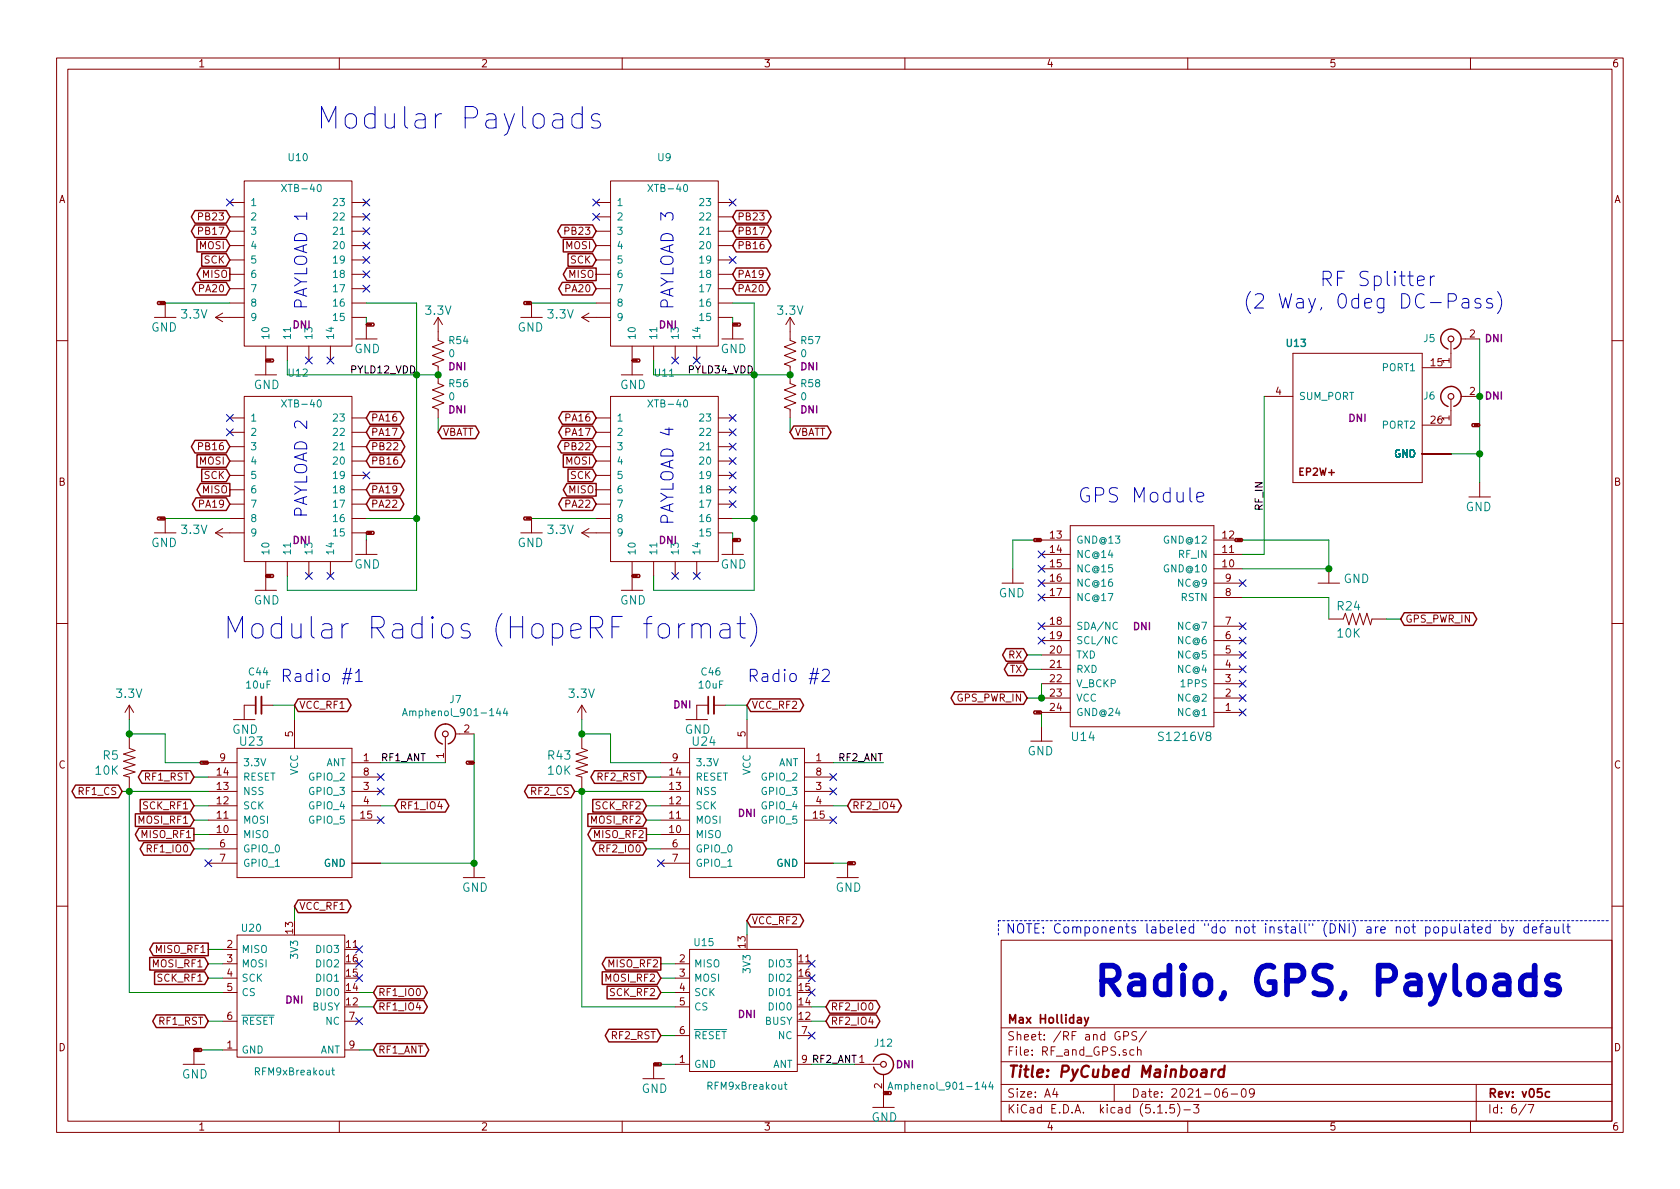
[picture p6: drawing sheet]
<svg xmlns="http://www.w3.org/2000/svg" width="297mm" height="210mm" viewBox="0 0 297 210" stroke-linecap="round" stroke-linejoin="round" font-family="sans-serif">
<defs><g id="words">
<text font-size="7.1" fill="#0000c2" x="193" y="176.1">Radio, GPS, Payloads</text>
<g font-size="5.3" fill="#0000c2">
<text x="55.9" y="22.9">Modular Payloads</text>
<text x="39.4" y="113">Modular Radios (HopeRF format)</text>
</g>
<g font-size="3.5" fill="#0000c2">
<text x="226.6" y="50.6">RF Splitter</text>
<text x="219.7" y="54.6">(2 Way, 0deg DC-Pass)</text>
<text x="190.5" y="88.9">GPS Module</text>
</g>
<g font-size="3" fill="#0000c2">
<text x="54.4" y="54.9" transform="rotate(-90 54.4 54.9)">PAYLOAD 1</text>
<text x="119.1" y="54.9" transform="rotate(-90 119.1 54.9)">PAYLOAD 3</text>
<text x="54.4" y="91.7" transform="rotate(-90 54.4 91.7)">PAYLOAD 2</text>
<text x="119.1" y="93" transform="rotate(-90 119.1 93)">PAYLOAD 4</text>
<text x="49.5" y="120.6">Radio #1</text>
<text x="132.1" y="120.6">Radio #2</text>
</g>
<text font-size="2.8" fill="#840000" x="178" y="190.5">Title: PyCubed Mainboard</text>
<text font-size="2.3" fill="#0000c2" x="177.8" y="165.1">NOTE: Components labeled &quot;do not install&quot; (DNI) are not populated by default</text>
<g font-size="2.1" fill="#008484">
<text x="26.7" y="58.6">GND</text>
<text x="32.2" y="56.3">3.3V</text>
<text x="75.3" y="55.7">3.3V</text>
<text x="91.5" y="58.6">GND</text>
<text x="97" y="56.3">3.3V</text>
<text x="137.6" y="55.7">3.3V</text>
<text x="62.6" y="62.5">GND</text>
<text x="127.4" y="62.5">GND</text>
<text x="44.9" y="68.8">GND</text>
<text x="109.6" y="68.8">GND</text>
<text x="32.2" y="94.4">3.3V</text>
<text x="97" y="94.4">3.3V</text>
<text x="259.1" y="90.4">GND</text>
<text x="26.7" y="96.7">GND</text>
<text x="62.6" y="100.6">GND</text>
<text x="91.5" y="96.7">GND</text>
<text x="127.4" y="100.6">GND</text>
<text x="44.9" y="106.9">GND</text>
<text x="109.6" y="106.9">GND</text>
<text x="176.6" y="105.6">GND</text>
<text x="236.6" y="107.9">R24</text>
<text x="237.5" y="103.1">GND</text>
<text x="236.6" y="112.7">10K</text>
<text x="20.7" y="123.4">3.3V</text>
<text x="100.7" y="123.4">3.3V</text>
<text x="41" y="129.8">GND</text>
<text x="42.5" y="131.9">U23</text>
<text x="121.1" y="129.8">GND</text>
<text x="122.6" y="131.9">U24</text>
<text x="189.6" y="131">U14</text>
<text x="205.2" y="131">S1216V8</text>
<text x="17" y="137">10K</text>
<text x="18.3" y="134.3">R5</text>
<text x="97" y="134.3">R43</text>
<text x="97" y="137">10K</text>
<text x="181.7" y="133.6">GND</text>
<text x="81.7" y="157.7">GND</text>
<text x="147.7" y="157.7">GND</text>
<text x="32.2" y="190.7">GND</text>
<text x="113.4" y="193.3">GND</text>
<text x="154.1" y="198.3">GND</text>
</g>
<g font-size="2.1" fill="#840000">
<text x="178" y="184">Sheet: /RF and GPS/</text>
<text x="178" y="181">Max Holliday</text>
<text x="178" y="186.7">File: RF_and_GPS.sch</text>
<text x="178" y="196.9">KiCad E.D.A. kicad (5.1.5)-3</text>
<text x="178" y="194.1">Size: A4</text>
<text x="200" y="194.1">Date: 2021-06-09</text>
<text x="263" y="194.1">Rev: v05c</text>
<text x="263" y="196.9">Id: 6/7</text>
</g>
<g font-size="1.8" fill="#840000">
<text x="35" y="11.9">1</text>
<text x="85" y="11.9">2</text>
<text x="135" y="11.9">3</text>
<text x="185" y="11.9">4</text>
<text x="235" y="11.9">5</text>
<text x="285" y="11.9">6</text>
<text x="10.4" y="35.9">A</text>
<text x="285.4" y="35.9">A</text>
<text x="35.4" y="39">PB23</text>
<text x="35.4" y="41.5">PB17</text>
<text x="100.2" y="41.5">PB23</text>
<text x="130.3" y="39">PB23</text>
<text x="130.3" y="41.5">PB17</text>
<text x="35.3" y="44.1">MOSI</text>
<text x="36.1" y="46.6">SCK</text>
<text x="100.1" y="44.1">MOSI</text>
<text x="100.9" y="46.6">SCK</text>
<text x="130.3" y="44.1">PB16</text>
<text x="35.4" y="51.7">PA20</text>
<text x="35.9" y="49.1">MISO</text>
<text x="100.2" y="51.7">PA20</text>
<text x="100.6" y="49.1">MISO</text>
<text x="130.3" y="51.7">PA20</text>
<text x="130.3" y="49.1">PA19</text>
<text x="259.9" y="59.7">2</text>
<text x="253" y="64.8">15</text>
<text x="256.3" y="64.2" transform="rotate(-90 256.3 64.2)">1</text>
<text x="225.6" y="69.8">4</text>
<text x="259.9" y="69.8">2</text>
<text x="65.6" y="74.5">PA16</text>
<text x="65.6" y="77.1">PA17</text>
<text x="78.3" y="77.1">VBATT</text>
<text x="100.2" y="74.5">PA16</text>
<text x="100.2" y="77.1">PA17</text>
<text x="140.5" y="77.1">VBATT</text>
<text x="253" y="74.9">26</text>
<text x="256.3" y="74.4" transform="rotate(-90 256.3 74.4)">1</text>
<text x="35.3" y="82.2">MOSI</text>
<text x="35.4" y="79.6">PB16</text>
<text x="65.6" y="82.2">PB16</text>
<text x="65.6" y="79.6">PB22</text>
<text x="100.1" y="82.2">MOSI</text>
<text x="100.2" y="79.6">PB22</text>
<text x="10.4" y="85.9">B</text>
<text x="35.4" y="89.8">PA19</text>
<text x="35.9" y="87.2">MISO</text>
<text x="36.1" y="84.7">SCK</text>
<text x="65.6" y="89.8">PA22</text>
<text x="65.6" y="87.2">PA19</text>
<text x="100.2" y="89.8">PA22</text>
<text x="100.6" y="87.2">MISO</text>
<text x="100.9" y="84.7">SCK</text>
<text x="229.9" y="84.1">EP2W+</text>
<text x="285.4" y="85.9">B</text>
<text x="185.7" y="95.2">13</text>
<text x="216.2" y="95.2">12</text>
<text x="185.7" y="97.8">14</text>
<text x="185.7" y="100.3">15</text>
<text x="216.2" y="100.3">10</text>
<text x="216.2" y="97.8">11</text>
<text x="185.7" y="102.9">16</text>
<text x="185.7" y="105.4">17</text>
<text x="216.7" y="105.4">8</text>
<text x="216.7" y="102.9">9</text>
<text x="185.7" y="110.5">18</text>
<text x="185.7" y="113">19</text>
<text x="216.7" y="113">6</text>
<text x="216.7" y="110.5">7</text>
<text x="248.4" y="110.1">GPS_PWR_IN</text>
<text x="178.4" y="116.5">RX</text>
<text x="178.6" y="119">TX</text>
<text x="185.7" y="115.6">20</text>
<text x="185.7" y="118.1">21</text>
<text x="216.7" y="118.1">4</text>
<text x="216.7" y="115.6">5</text>
<text x="52.9" y="125.3">VCC_RF1</text>
<text x="132.9" y="125.3">VCC_RF2</text>
<text x="169.2" y="124.1">GPS_PWR_IN</text>
<text x="185.7" y="120.6">22</text>
<text x="185.7" y="123.2">23</text>
<text x="185.7" y="125.7">24</text>
<text x="216.7" y="125.7">1</text>
<text x="216.7" y="123.2">2</text>
<text x="216.7" y="120.6">3</text>
<text x="51.8" y="130.3" transform="rotate(-90 51.8 130.3)">5</text>
<text x="82.1" y="129.5">2</text>
<text x="131.8" y="130.3" transform="rotate(-90 131.8 130.3)">5</text>
<text x="10.4" y="135.9">C</text>
<text x="38.4" y="137.2">14</text>
<text x="38.9" y="134.6">9</text>
<text x="64.3" y="134.6">1</text>
<text x="64.3" y="137.2">8</text>
<text x="78.5" y="134.1" transform="rotate(-90 78.5 134.1)">1</text>
<text x="118.4" y="137.2">14</text>
<text x="118.9" y="134.6">9</text>
<text x="144.3" y="134.6">1</text>
<text x="144.3" y="137.2">8</text>
<text x="285.4" y="135.9">C</text>
<text x="14" y="140.6">RF1_CS</text>
<text x="25.5" y="143.1">SCK_RF1</text>
<text x="25.6" y="138">RF1_RST</text>
<text x="38.4" y="142.2">12</text>
<text x="38.4" y="139.7">13</text>
<text x="64.3" y="139.7">3</text>
<text x="64.3" y="142.2">4</text>
<text x="70.6" y="143.1">RF1_IO4</text>
<text x="94" y="140.6">RF2_CS</text>
<text x="105.5" y="143.1">SCK_RF2</text>
<text x="105.6" y="138">RF2_RST</text>
<text x="118.4" y="142.2">12</text>
<text x="118.4" y="139.7">13</text>
<text x="144.3" y="139.7">3</text>
<text x="144.3" y="142.2">4</text>
<text x="150.6" y="143.1">RF2_IO4</text>
<text x="24.7" y="145.7">MOSI_RF1</text>
<text x="25.2" y="148.2">MISO_RF1</text>
<text x="38.4" y="147.3">10</text>
<text x="38.4" y="144.8">11</text>
<text x="38.9" y="149.9">6</text>
<text x="63.8" y="144.8">15</text>
<text x="104.7" y="145.7">MOSI_RF2</text>
<text x="105.2" y="148.2">MISO_RF2</text>
<text x="118.4" y="147.3">10</text>
<text x="118.4" y="144.8">11</text>
<text x="118.9" y="149.9">6</text>
<text x="143.8" y="144.8">15</text>
<text x="26.3" y="150.7">RF1_IO0</text>
<text x="38.9" y="152.4">7</text>
<text x="106.3" y="150.7">RF2_IO0</text>
<text x="118.9" y="152.4">7</text>
<text x="52.9" y="160.9">VCC_RF1</text>
<text x="40.2" y="167.6">2</text>
<text x="51.8" y="165" transform="rotate(-90 51.8 165)">13</text>
<text x="61.3" y="167.6">11</text>
<text x="131.8" y="167.6" transform="rotate(-90 131.8 167.6)">13</text>
<text x="132.9" y="163.4">VCC_RF2</text>
<text x="27.2" y="171.1">MOSI_RF1</text>
<text x="27.7" y="168.5">MISO_RF1</text>
<text x="28" y="173.6">SCK_RF1</text>
<text x="40.2" y="170.2">3</text>
<text x="40.2" y="172.7">4</text>
<text x="61.3" y="172.7">15</text>
<text x="61.3" y="170.2">16</text>
<text x="107.2" y="173.6">MOSI_RF2</text>
<text x="107.7" y="171.1">MISO_RF2</text>
<text x="120.2" y="170.2">2</text>
<text x="120.2" y="172.7">3</text>
<text x="141.3" y="170.2">11</text>
<text x="141.3" y="172.7">16</text>
<text x="40.2" y="175.3">5</text>
<text x="61.3" y="177.8">12</text>
<text x="61.3" y="175.3">14</text>
<text x="66.8" y="178.7">RF1_IO4</text>
<text x="66.8" y="176.1">RF1_IO0</text>
<text x="108" y="176.1">SCK_RF2</text>
<text x="120.2" y="175.3">4</text>
<text x="120.2" y="177.8">5</text>
<text x="141.3" y="177.8">14</text>
<text x="141.3" y="175.3">15</text>
<text x="146.8" y="178.7">RF2_IO0</text>
<text x="10.4" y="185.9">D</text>
<text x="28.2" y="181.2">RF1_RST</text>
<text x="40.2" y="185.4">1</text>
<text x="40.2" y="180.3">6</text>
<text x="61.7" y="180.3">7</text>
<text x="61.7" y="185.4">9</text>
<text x="108.2" y="183.8">RF2_RST</text>
<text x="120.2" y="182.9">6</text>
<text x="141.3" y="180.3">12</text>
<text x="141.8" y="182.9">7</text>
<text x="146.8" y="181.2">RF2_IO4</text>
<text x="285.4" y="185.9">D</text>
<text x="66.8" y="186.3">RF1_ANT</text>
<text x="120.2" y="188">1</text>
<text x="156" y="192.5" transform="rotate(-90 156 192.5)">2</text>
<text x="35" y="199.9">1</text>
<text x="85" y="199.9">2</text>
<text x="135" y="199.9">3</text>
<text x="185" y="199.9">4</text>
<text x="235" y="199.9">5</text>
<text x="285" y="199.9">6</text>
</g>
<g font-size="1.8" fill="#008484">
<text x="51.1" y="28.5">U10</text>
<text x="116.4" y="28.5">U9</text>
<text x="50.3" y="34">XTB-40</text>
<text x="115.1" y="34">XTB-40</text>
<text x="44.2" y="36.4">1</text>
<text x="44.2" y="39">2</text>
<text x="44.2" y="41.5">3</text>
<text x="59.3" y="41.5">21</text>
<text x="59.3" y="39">22</text>
<text x="59.3" y="36.4">23</text>
<text x="109" y="36.4">1</text>
<text x="109" y="39">2</text>
<text x="109" y="41.5">3</text>
<text x="124" y="41.5">21</text>
<text x="124" y="39">22</text>
<text x="124" y="36.4">23</text>
<text x="44.2" y="44.1">4</text>
<text x="44.2" y="46.6">5</text>
<text x="59.3" y="46.6">19</text>
<text x="59.3" y="44.1">20</text>
<text x="109" y="44.1">4</text>
<text x="109" y="46.6">5</text>
<text x="124" y="46.6">19</text>
<text x="124" y="44.1">20</text>
<text x="44.2" y="49.1">6</text>
<text x="44.2" y="51.7">7</text>
<text x="59.3" y="51.7">17</text>
<text x="59.3" y="49.1">18</text>
<text x="109" y="49.1">6</text>
<text x="109" y="51.7">7</text>
<text x="124" y="51.7">17</text>
<text x="124" y="49.1">18</text>
<text x="44.2" y="54.2">8</text>
<text x="44.2" y="56.8">9</text>
<text x="59.3" y="56.8">15</text>
<text x="59.3" y="54.2">16</text>
<text x="109" y="54.2">8</text>
<text x="109" y="56.8">9</text>
<text x="124" y="56.8">15</text>
<text x="124" y="54.2">16</text>
<text x="47.6" y="60.2" transform="rotate(-90 47.6 60.2)">10</text>
<text x="51.4" y="60.2" transform="rotate(-90 51.4 60.2)">11</text>
<text x="55.2" y="60.2" transform="rotate(-90 55.2 60.2)">13</text>
<text x="59.1" y="60.2" transform="rotate(-90 59.1 60.2)">14</text>
<text x="79.4" y="63.2">0</text>
<text x="79.5" y="60.9">R54</text>
<text x="112.4" y="60.2" transform="rotate(-90 112.4 60.2)">10</text>
<text x="116.2" y="60.2" transform="rotate(-90 116.2 60.2)">11</text>
<text x="120" y="60.2" transform="rotate(-90 120 60.2)">13</text>
<text x="123.8" y="60.2" transform="rotate(-90 123.8 60.2)">14</text>
<text x="141.6" y="63.2">0</text>
<text x="141.7" y="60.9">R57</text>
<text x="227.6" y="61.3">U13</text>
<text x="244.6" y="65.7">PORT1</text>
<text x="251.8" y="60.5">J5</text>
<text x="51.1" y="66.6">U12</text>
<text x="79.4" y="70.8">0</text>
<text x="79.5" y="68.5">R56</text>
<text x="115.8" y="66.6">U11</text>
<text x="141.6" y="70.8">0</text>
<text x="141.7" y="68.5">R58</text>
<text x="229.6" y="70.7">SUM_PORT</text>
<text x="251.8" y="70.7">J6</text>
<text x="44.2" y="74.5">1</text>
<text x="44.2" y="77.1">2</text>
<text x="50.3" y="72.1">XTB-40</text>
<text x="59.3" y="77.1">22</text>
<text x="59.3" y="74.5">23</text>
<text x="109" y="74.5">1</text>
<text x="109" y="77.1">2</text>
<text x="115.1" y="72.1">XTB-40</text>
<text x="124" y="77.1">22</text>
<text x="124" y="74.5">23</text>
<text x="244.6" y="75.8">PORT2</text>
<text x="44.2" y="79.6">3</text>
<text x="44.2" y="82.2">4</text>
<text x="59.3" y="82.2">20</text>
<text x="59.3" y="79.6">21</text>
<text x="109" y="79.6">3</text>
<text x="109" y="82.2">4</text>
<text x="124" y="82.2">20</text>
<text x="124" y="79.6">21</text>
<text x="246.5" y="80.9">GND</text>
<text x="44.2" y="84.7">5</text>
<text x="44.2" y="87.2">6</text>
<text x="44.2" y="89.8">7</text>
<text x="59.3" y="89.8">17</text>
<text x="59.3" y="87.2">18</text>
<text x="59.3" y="84.7">19</text>
<text x="109" y="84.7">5</text>
<text x="109" y="87.2">6</text>
<text x="109" y="89.8">7</text>
<text x="124" y="89.8">17</text>
<text x="124" y="87.2">18</text>
<text x="124" y="84.7">19</text>
<text x="44.2" y="92.3">8</text>
<text x="44.2" y="94.9">9</text>
<text x="59.3" y="94.9">15</text>
<text x="59.3" y="92.3">16</text>
<text x="109" y="92.3">8</text>
<text x="109" y="94.9">9</text>
<text x="124" y="94.9">15</text>
<text x="124" y="92.3">16</text>
<text x="47.6" y="98.3" transform="rotate(-90 47.6 98.3)">10</text>
<text x="51.4" y="98.3" transform="rotate(-90 51.4 98.3)">11</text>
<text x="55.2" y="98.3" transform="rotate(-90 55.2 98.3)">13</text>
<text x="59.1" y="98.3" transform="rotate(-90 59.1 98.3)">14</text>
<text x="112.4" y="98.3" transform="rotate(-90 112.4 98.3)">10</text>
<text x="116.2" y="98.3" transform="rotate(-90 116.2 98.3)">11</text>
<text x="120" y="98.3" transform="rotate(-90 120 98.3)">13</text>
<text x="123.8" y="98.3" transform="rotate(-90 123.8 98.3)">14</text>
<text x="190.2" y="96.1">GND@13</text>
<text x="190.2" y="98.7">NC@14</text>
<text x="190.2" y="101.2">NC@15</text>
<text x="206" y="101.2">GND@10</text>
<text x="206" y="96.1">GND@12</text>
<text x="208.5" y="98.7">RF_IN</text>
<text x="190.2" y="103.8">NC@16</text>
<text x="190.2" y="106.3">NC@17</text>
<text x="208.4" y="103.8">NC@9</text>
<text x="208.8" y="106.3">RSTN</text>
<text x="190.2" y="111.4">SDA/NC</text>
<text x="190.2" y="113.9">SCL/NC</text>
<text x="208.4" y="113.9">NC@6</text>
<text x="208.4" y="111.4">NC@7</text>
<text x="44.1" y="119.5">C44</text>
<text x="124.1" y="119.5">C46</text>
<text x="190.2" y="116.5">TXD</text>
<text x="190.2" y="119">RXD</text>
<text x="208.4" y="119">NC@4</text>
<text x="208.4" y="116.5">NC@5</text>
<text x="43.6" y="121.8">10uF</text>
<text x="79.6" y="124.3">J7</text>
<text x="123.6" y="121.8">10uF</text>
<text x="190.2" y="121.5">V_BCKP</text>
<text x="190.2" y="124.1">VCC</text>
<text x="208.4" y="124.1">NC@2</text>
<text x="209.1" y="121.5">1PPS</text>
<text x="72.5" y="126.6">Amphenol_901-144</text>
<text x="190.2" y="126.6">GND@24</text>
<text x="208.4" y="126.6">NC@1</text>
<text x="42.9" y="135.5">3.3V</text>
<text x="52.7" y="137.1" transform="rotate(-90 52.7 137.1)">VCC</text>
<text x="57.6" y="135.5">ANT</text>
<text x="122.9" y="135.5">3.3V</text>
<text x="132.7" y="137.1" transform="rotate(-90 132.7 137.1)">VCC</text>
<text x="137.6" y="135.5">ANT</text>
<text x="42.9" y="143.1">SCK</text>
<text x="42.9" y="140.6">NSS</text>
<text x="42.9" y="138">RESET</text>
<text x="54.8" y="140.6">GPIO_3</text>
<text x="54.8" y="143.1">GPIO_4</text>
<text x="54.8" y="138">GPIO_2</text>
<text x="122.9" y="143.1">SCK</text>
<text x="122.9" y="140.6">NSS</text>
<text x="122.9" y="138">RESET</text>
<text x="134.8" y="140.6">GPIO_3</text>
<text x="134.8" y="143.1">GPIO_4</text>
<text x="134.8" y="138">GPIO_2</text>
<text x="42.9" y="148.2">MISO</text>
<text x="42.9" y="145.7">MOSI</text>
<text x="54.8" y="145.7">GPIO_5</text>
<text x="122.9" y="148.2">MISO</text>
<text x="122.9" y="145.7">MOSI</text>
<text x="134.8" y="145.7">GPIO_5</text>
<text x="42.9" y="150.7">GPIO_0</text>
<text x="42.9" y="153.3">GPIO_1</text>
<text x="57.3" y="153.3">GND</text>
<text x="122.9" y="150.7">GPIO_0</text>
<text x="122.9" y="153.3">GPIO_1</text>
<text x="137.3" y="153.3">GND</text>
<text x="42.8" y="164.8">U20</text>
<text x="122.8" y="167.3">U15</text>
<text x="42.7" y="168.5">MISO</text>
<text x="42.7" y="171.1">MOSI</text>
<text x="42.7" y="173.6">SCK</text>
<text x="52.7" y="169.3" transform="rotate(-90 52.7 169.3)">3V3</text>
<text x="56.1" y="168.5">DIO3</text>
<text x="56.1" y="173.6">DIO1</text>
<text x="56.1" y="171.1">DIO2</text>
<text x="122.7" y="171.1">MISO</text>
<text x="122.7" y="173.6">MOSI</text>
<text x="132.7" y="171.8" transform="rotate(-90 132.7 171.8)">3V3</text>
<text x="136.1" y="171.1">DIO3</text>
<text x="136.1" y="173.6">DIO2</text>
<text x="42.7" y="176.1">CS</text>
<text x="55.3" y="178.7">BUSY</text>
<text x="56.1" y="176.1">DIO0</text>
<text x="122.7" y="176.1">SCK</text>
<text x="122.7" y="178.7">CS</text>
<text x="136.1" y="178.7">DIO0</text>
<text x="136.1" y="176.1">DIO1</text>
<text x="42.7" y="181.2">RESET</text>
<text x="57.6" y="181.2">NC</text>
<text x="122.7" y="183.8">RESET</text>
<text x="135.3" y="181.2">BUSY</text>
<text x="137.6" y="183.8">NC</text>
<text x="154.7" y="185.1">J12</text>
<text x="42.7" y="186.3">GND</text>
<text x="45.3" y="190.2">RFM9xBreakout</text>
<text x="56.6" y="186.3">ANT</text>
<text x="122.7" y="188.8">GND</text>
<text x="136.6" y="188.8">ANT</text>
<text x="125.3" y="192.7">RFM9xBreakout</text>
<text x="158.3" y="192.7">Amphenol_901-144</text>
</g>
<g font-size="1.8" fill="#840084">
<text x="51.8" y="58.1">DNI</text>
<text x="116.6" y="58.1">DNI</text>
<text x="79.3" y="65.5">DNI</text>
<text x="141.6" y="65.5">DNI</text>
<text x="262.6" y="60.5">DNI</text>
<text x="262.6" y="70.7">DNI</text>
<text x="79.3" y="73.1">DNI</text>
<text x="141.6" y="73.1">DNI</text>
<text x="238.5" y="74.6">DNI</text>
<text x="51.8" y="96.2">DNI</text>
<text x="116.6" y="96.2">DNI</text>
<text x="200.4" y="111.4">DNI</text>
<text x="119.1" y="125.3">DNI</text>
<text x="130.6" y="144.4">DNI</text>
<text x="50.5" y="177.5">DNI</text>
<text x="130.6" y="180">DNI</text>
<text x="158.5" y="188.9">DNI</text>
</g>
<g font-size="1.8">
<text x="62.3" y="66">PYLD12_VDD</text>
<text x="121.9" y="66">PYLD34_VDD</text>
<text x="223.3" y="90.4" transform="rotate(-90 223.3 90.4)">RF_IN</text>
<text x="67.3" y="134.6">RF1_ANT</text>
<text x="148.3" y="134.6">RF2_ANT</text>
<text x="141.8" y="188">9 RF2_ANT 1</text>
</g>
<g font-size=".4" fill="#840000">
<text x="28.2" y="53.7">GND</text>
<text x="93" y="53.7">GND</text>
<text x="64.9" y="57.5">GND</text>
<text x="129.7" y="57.5">GND</text>
<text x="47.2" y="63.9">GND</text>
<text x="111.9" y="63.9">GND</text>
<text x="260.7" y="75.3">GND</text>
<text x="28.2" y="91.8">GND</text>
<text x="64.9" y="94.4">GND</text>
<text x="93" y="91.8">GND</text>
<text x="129.7" y="95.6">GND</text>
<text x="183.2" y="95.6">GND</text>
<text x="218.7" y="95.6">GND</text>
<text x="47.2" y="102">GND</text>
<text x="111.9" y="102">GND</text>
<text x="183.2" y="126.1">GND</text>
<text x="35.9" y="135">3.3V</text>
<text x="82.9" y="135">GND</text>
<text x="150" y="152.8">GND</text>
<text x="34.5" y="185.8">GND</text>
<text x="115.7" y="188.3">GND</text>
<text x="156.4" y="193.4">GND</text>
</g>
</g></defs>
<g fill="none" stroke="#840000" stroke-width=".18">
<path d="M10 10.3h277v189.9h-277zM12 12.2h273v186.1h-273zM60 10.3v1.9M110 10.3v1.9M160 10.3v1.9M210 10.3v1.9M260 10.3v1.9M40.6 35.8h2.6M40.6 38.3h2.6M43.2 32h19v29.2h-19zM62.2 35.8h2.6M62.2 38.3h2.6"/>
<path d="M105.4 35.8h2.5M105.4 38.3h2.5M107.9 32h19.1v29.2h-19.1zM127 35.8h2.5M127 38.3h2.5M27.3 56.1h3.8M29.2 53.6v2.5M38.1 56.1h5.1M38.1 56.1l1.3 .8M39.4 55.4l-1.3 .7M40.6 53.6h2.6M40.6 51h2.6"/>
<path d="M40.6 48.5h2.6M40.6 46h2.6M40.6 43.4h2.6M40.6 40.9h2.6M62.2 56.1h2.6M62.2 53.6h2.6M62.2 51h2.6M62.2 48.5h2.6M62.2 46h2.6M62.2 43.4h2.6M62.2 40.9h2.6M62.9 59.9h3.8"/>
<path d="M64.8 57.4v2.5M77.5 56.1v4.1l1 .4-2 .7 2 .8-2 .8 2 .7-2 .8 1 .4v3l1 .4-2 .8 2 .7-2 .8 2 .7-2 .8 1 .4v1.5M77.5 56.1l-.8 1.3M77.5 56.1l.7 1.3M92.1 56.1h3.8M94 53.6v2.5M102.9 56.1h5M102.9 56.1l1.2 .8M104.1 55.4l-1.2 .7M105.4 53.6h2.5M105.4 51h2.5M105.4 48.5h2.5"/>
<path d="M105.4 46h2.5M105.4 43.4h2.5M105.4 40.9h2.5M127 56.1h2.5M127 53.6h2.5M127 51h2.5M127 48.5h2.5M127 46h2.5M127 43.4h2.5M127 40.9h2.5M127.6 59.9h3.8M129.5 57.4v2.5"/>
<path d="M139.7 56.1v4.1l1 .4-2 .7 2 .8-2 .8 2 .7-2 .8 1 .4v3l1 .4-2 .8 2 .7-2 .8 2 .7-2 .8 1 .4v1.5M139.7 56.1l-.8 1.3M139.7 56.1l.8 1.3M258.3 59.9h3.3M10 60.2h2M40.6 73.9h2.6M40.6 76.4h2.6M40.6 79h2.6M43.2 70.1h19v29.2h-19zM45.1 66.3h3.8M47 61.2v5.1M50.8 61.2v2.5"/>
<path d="M54.6 61.2v2.5M58.4 61.2v2.5M62.2 73.9h2.6M62.2 76.4h2.6M62.2 79h2.6M105.4 73.9h2.5M105.4 76.4h2.5M105.4 79h2.5M107.9 70.1h19.1v29.2h-19.1zM109.9 66.3h3.8M111.8 61.2v5.1M115.6 61.2v2.5"/>
<path d="M119.4 61.2v2.5M123.2 61.2v2.5M127 73.9h2.5M127 76.4h2.5M127 79h2.5M223.5 70.1h5.1M228.6 62.5h22.9v22.8h-22.9zM256.5 60.4v4.6h-5M256.5 70.6v4.6h-5M258.3 70.1h3.3M285 60.2h2M27.3 94.2h3.8"/>
<path d="M29.2 91.7v2.5M38.1 94.2h5.1M38.1 94.2l1.3 .8M39.4 93.5l-1.3 .7M40.6 91.7h2.6M40.6 89.1h2.6M40.6 86.6h2.6M40.6 84.1h2.6M40.6 81.5h2.6M47 99.3v5.1M50.8 99.3v2.5M54.6 99.3v2.5"/>
<path d="M58.4 99.3v2.5M62.2 94.2h2.6M62.2 91.7h2.6M62.2 89.1h2.6M62.2 86.6h2.6M62.2 84.1h2.6M62.2 81.5h2.6M62.9 98h3.8M64.8 95.5v2.5M92.1 94.2h3.8M94 91.7v2.5M102.9 94.2h5"/>
<path d="M102.9 94.2l1.2 .8M104.1 93.5l-1.2 .7M105.4 91.7h2.5M105.4 89.1h2.5M105.4 86.6h2.5M105.4 84.1h2.5M105.4 81.5h2.5M111.8 99.3v5.1M115.6 99.3v2.5M119.4 99.3v2.5M123.2 99.3v2.5M127 94.2h2.5"/>
<path d="M127 91.7h2.5M127 89.1h2.5M127 86.6h2.5M127 84.1h2.5M127 81.5h2.5M127.6 98h3.8M129.5 95.5v2.5M184.1 98h5.1M184.1 95.5h5.1M189.2 93h25.4v35.5h-25.4zM214.6 98h5.1M214.6 95.5h5.1"/>
<path d="M251.5 80.3h5M259.7 87.9h3.8M261.6 85.3v2.6M10 110.3h2M45.1 104.4h3.8M109.9 104.4h3.8M177.2 103.1h3.8M179.1 100.6v2.5M184.1 100.6h5.1M184.1 103.1h5.1M184.1 105.7h5.1M184.1 110.7h5.1"/>
<path d="M184.1 113.3h5.1M184.1 115.8h5.1M184.1 118.4h5.1M214.6 100.6h5.1M214.6 103.1h5.1M214.6 105.7h5.1M214.6 110.7h5.1M214.6 113.3h5.1M214.6 115.8h5.1M214.6 118.4h5.1M233 103.1h3.9M234.9 100.6v2.5"/>
<path d="M234.9 109.5h2.6l.4-1 .6 2 .6-2 .7 2 .6-2 .6 2 .7-2 .6 2 .3-1h2.5M285 110.3h2M22.9 124.7l-.8 1.3M22.9 124.7l.7 1.3M22.9 124.7v2.5M22.9 129.8v2.5l1 .4-2.1 .6 2.1 .7-2.1 .6 2.1 .6-2.1 .7 2.1 .6-2.1 .7 1.1 .2v2.5M36.8 134.9h5.1M36.8 139.9h5.1M36.8 137.4h5.1M41.3 127.2h3.8M41.9 132.3h20.3v22.9h-20.3zM45.2 124.7h-2v2.5"/>
<path d="M46.2 124.7h2.1M52.1 127.2v5.1M62.2 134.9h5.1M62.2 139.9h5.1M62.2 137.4h5.1M78.7 130.3v4.6M80.5 129.8h3.3M102.9 129.8v2.5l1 .4-2 .6 2 .7-2 .6 2 .6-2 .7 2 .6-2 .7 1 .2v2.5M102.9 124.7v2.5M102.9 124.7l-.8 1.3M102.9 124.7l.7 1.3M116.8 134.9h5.1"/>
<path d="M116.8 139.9h5.1M116.8 137.4h5.1M121.3 127.2h3.8M121.9 132.3h20.3v22.9h-20.3zM125.2 124.7h-2v2.5M126.2 124.7h2.1M132.1 127.2v5.1M142.2 134.9h5.1M142.2 139.9h5.1M142.2 137.4h5.1M182.2 131.1h3.9M184.1 128.5v2.6"/>
<path d="M184.1 126h5.1M184.1 123.4h5.1M184.1 120.9h5.1M214.6 126h5.1M214.6 123.4h5.1M214.6 120.9h5.1M36.8 147.6h5.1M36.8 145h5.1M36.8 142.5h5.1M36.8 152.6h5.1M36.8 150.1h5.1M62.2 145h5.1"/>
<path d="M62.2 142.5h5.1M62.2 152.6h5.1M81.9 155.2h3.8M83.8 152.6v2.6M116.8 147.6h5.1M116.8 145h5.1M116.8 142.5h5.1M116.8 152.6h5.1M116.8 150.1h5.1M142.2 145h5.1M142.2 142.5h5.1M142.2 152.6h5.1"/>
<path d="M148 155.2h3.8M149.9 152.6v2.6M10 160.2h2M39.4 167.9h2.5M39.4 170.4h2.5M39.4 173h2.5M39.4 175.5h2.5M41.9 165.3h19.1v21.6h-19.1zM119.4 170.4h2.5M119.4 173h2.5M119.4 175.5h2.5M119.4 178h2.5"/>
<path d="M121.9 167.9h19.1v21.6h-19.1zM177 166.3h108v32h-108zM285 160.2h2M32.4 188.2h3.8M34.3 185.7v2.5M39.4 185.7h2.5M39.4 180.6h2.5M60 198.3v1.9M61 185.7h2.5M61 180.6h2.5M110 198.3v1.9M113.7 190.7h3.8"/>
<path d="M115.6 188.2v2.5M119.4 188.2h2.5M119.4 183.1h2.5M141 188.2h2.5M141 183.1h2.5M151.1 188.2h4.6M154.3 195.8h3.8M156.2 190v5.8M160 198.3v1.9M177 194.8h108M177 191.8h108M177 187.8h108"/>
<path d="M177 181.8h108M186.5 192.5l-.4 1h1M186.8 193v1M197 191.8v3M198.7 183.2l.7-.1 .1-.2-.1-.4-.7-.1v1.5M200.5 185.7l-.4-.1-.3 .3v.6l.3 .1 .4-.1M201 182.5l-.6-.1-.3 .3 .1 .3 .7 .4v.4l-.2 .1-.6-.1M201.1 185.7l.2-.1 .4 .1 .1 .9M201.1 185.1v1.5M202.7 182.3l-1.3 2M204.7 196.8h.8M206.2 196.7v.1"/>
<path d="M207.6 195.3h-.7l-.1 .7 .2-.1 .5 .1 .2 .2-.1 .5-.2 .1-.6-.1M208.2 195.1a1.71 1.71 0 0 1 0 2.3M209.3 196.3h1.2M210 198.3v1.9M211 195.3h1l-.5 .6 .4 .1v.7l-.2 .1-.7-.1M216.9 192.5a.62 .62 0 0 0-.7 .7l.1 .7 .2 .1 .5-.1v-.5l-.1-.2-.4-.1-.3 .3M217.7 193.5h1.1M219.6 192.7l.4-.2a.94 .94 0 0 1 0 1.5 .82 .82 0 0 1-.4-1.3zM221.8 193.2l-.3 .3h-.3l-.3-.3v-.4l.2-.2 .4-.1 .2 .2a1.13 1.13 0 0 1-.2 1.2l-.4 .1M260 198.3v1.9M261 191.8v6.5M269.8 195.2l-1.2 2"/>
<path d="M270.2 195.3h1l-.6 1.5"/>
</g>
<path d="M45.2 123.2v3M125.2 123.2v3M191.7 179.9l.4 1M192.5 179.9l-.5 1.4-.3 .1M274 193.1l-.5-.1-.3 .3 .1 .6 .2 .1 .5-.1" fill="none" stroke="#840000" stroke-width=".3"/>
<path d="M214.4 189.1l-.2 1.3M214.9 189.1a.5 .5 0 0 0-.6 .4M216.5 189.2a.68 .68 0 0 0-1 .3l-.1 .6 .1 .2 .2 .1 .6-.1M216.5 188.4l-.2 2" fill="none" stroke="#840000" stroke-width=".41"/>
<g fill="none" stroke="#008484" stroke-width=".18">
<path d="M197.5 112.7a.6 .6 0 0 0-.8 .4 .6 .6 0 0 0 .6 .7l.2-.1M197.6 110.2a.6 .6 0 0 0-.9 .4 .6 .6 0 0 0 .6 .7l.3-.1M71.2 126.6l.4-1.3 .4 1.3M71.3 126.2h.6M88.1 125.2l-.3 .9h.8M89.3 125.2l-.3 .9h.8M89.6 125.7v.9M58.6 189.2h.5M58.8 188.8v1.1l.3 .2M138.7 191.8h.4M138.8 191.4v1.1l.3 .1M157 192.6l.4-1.2 .5 1.2"/>
<path d="M157.1 192.3h.6M173.9 191.3l-.3 .9h.8M175.2 191.3l-.3 .9h.7M175.5 191.8v.8"/>
</g>
<path d="M46.2 123.2v3M126.2 123.2v3" fill="none" stroke="#840000" stroke-width=".33"/>
<g fill="none" stroke="#840000" stroke-width=".25">
<path d="M34.5 37.2h5.5l.6 1.1-.6 1.2h-5.5l-.7-1.2zM34.5 39.8h5.5l.6 1.1-.6 1.1h-5.5l-.7-1.1zM99.2 39.8h5.6l.6 1.1-.6 1.1h-5.6l-.6-1.1zM130.2 37.2h5.5l.6 1.1-.6 1.2h-5.5l-.7-1.2zM130.2 39.8h5.5l.6 1.1-.6 1.1h-5.5l-.7-1.1zM27.9 53.3h1.2l.1 .3-.1 .2h-1.2l-.1-.2zM34.6 49.9h5.4l.6 1.1-.6 1.2h-5.4l-.6-1.2zM34.8 42.3h5.2l.6 1.1-.6 1.1h-5.2zM35.5 47.4h5.1v2.2h-5.1l-.7-1.1zM35.7 44.9h4.3l.6 1.1-.6 1.1h-4.3zM64.9 57.1h1.1l.2 .3-.2 .3h-1.1l-.1-.3zM92.7 53.3h1.2l.1 .3-.1 .2h-1.2l-.1-.2z"/>
<path d="M99.4 49.9h5.4l.6 1.1-.6 1.2h-5.4l-.6-1.2zM99.6 42.3h5.2l.6 1.1-.6 1.1h-5.2zM100.2 47.4h5.2v2.2h-5.2l-.6-1.1zM100.4 44.9h4.4l.6 1.1-.6 1.1h-4.4zM129.7 57.1h1.1l.1 .3-.1 .3h-1.1l-.2-.3zM130.2 42.3h5.5l.6 1.1-.6 1.1h-5.5l-.7-1.1zM130.2 49.9h5.3l.7 1.1-.7 1.2h-5.3l-.7-1.2zM130.2 47.4h5.3l.7 1.1-.7 1.1h-5.3l-.7-1.1zM34.5 77.9h5.5l.6 1.1-.6 1.1h-5.5l-.7-1.1zM47.1 63.5h1.2l.1 .2-.1 .3h-1.2l-.1-.3zM65.4 77.9h5.5l.7 1.1-.7 1.1h-5.5l-.6-1.1zM65.4 72.8h5.4l.6 1.1-.6 1.1h-5.4l-.6-1.1z"/>
<path d="M65.4 75.3h5.4l.6 1.1-.6 1.2h-5.4l-.6-1.2zM78.1 75.3h6l.6 1.1-.6 1.2h-6l-.6-1.2zM99.2 77.9h5.6l.6 1.1-.6 1.1h-5.6l-.6-1.1zM99.4 72.8h5.4l.6 1.1-.6 1.1h-5.4l-.6-1.1zM99.4 75.3h5.4l.6 1.1-.6 1.2h-5.4l-.6-1.2zM111.9 63.5h1.1l.2 .2-.2 .3h-1.1l-.1-.3zM140.3 75.3h6l.6 1.1-.6 1.2h-6l-.6-1.2zM257 61.7a1.8 1.8 0 0 0 .9-2.8 1.8 1.8 0 0 0-2.9 .1 1.8 1.8 0 0 0 1 2.7M257 71.9a1.8 1.8 0 0 0 .9-2.8 1.8 1.8 0 0 0-2.9 0 1.8 1.8 0 0 0 1 2.8M260.3 74.9h1.2l.1 .3-.1 .2h-1.2l-.1-.2zM27.9 91.4h1.2l.1 .3-.1 .2h-1.2l-.1-.2zM34.6 88h5.4l.6 1.1-.6 1.2h-5.4l-.6-1.2z"/>
<path d="M34.8 80.4h5.2l.6 1.1-.6 1.1h-5.2zM35.5 85.5h5.1v2.2h-5.1l-.7-1.1zM35.7 83h4.3l.6 1.1-.6 1.1h-4.3zM64.9 94h1.1l.2 .2-.2 .3h-1.1l-.1-.3zM65.4 88h5.4l.6 1.1-.6 1.2h-5.4l-.6-1.2zM65.4 80.4h5.5l.7 1.1-.7 1.1h-5.5l-.6-1.1zM65.4 85.5h5.4l.6 1.1-.6 1.1h-5.4l-.6-1.1zM92.7 91.4h1.2l.1 .3-.1 .2h-1.2l-.1-.2zM99.4 88h5.4l.6 1.1-.6 1.2h-5.4l-.6-1.2zM99.6 80.4h5.2l.6 1.1-.6 1.1h-5.2zM100.2 85.5h5.2v2.2h-5.2l-.6-1.1zM100.4 83h4.4l.6 1.1-.6 1.1h-4.4z"/>
<path d="M129.7 95.2h1.1l.1 .3-.1 .3h-1.1l-.2-.3zM182.9 95.2h1.1l.1 .3-.1 .3h-1.1l-.1-.3zM218.4 95.2h1.2l.1 .3-.1 .3h-1.2l-.1-.3zM47.1 101.6h1.2l.1 .2-.1 .3h-1.2l-.1-.3zM111.9 101.6h1.1l.2 .2-.2 .3h-1.1l-.1-.3zM177.9 114.7h3.1l.6 1.1-.6 1.1h-3.1l-.6-1.1zM178.2 117.2h2.8l.6 1.2-.6 1.1h-2.8l-.6-1.1zM248.3 108.4h12.2l.6 1.1-.6 1.1h-12.2l-.7-1.1zM13.4 138.8h7.6l.6 1.1-.6 1.2h-7.6l-.7-1.2zM25.1 136.3h8.6l.6 1.1-.6 1.1h-8.6l-.6-1.1zM35.5 134.6h1.2l.1 .3-.1 .2h-1.2l-.1-.2zM52.7 123.6h8.7l.7 1.1-.7 1.1h-8.7l-.6-1.1z"/>
<path d="M78.7 128a1.8 1.8 0 0 0-1.7 1.6 1.8 1.8 0 0 0 1.2 2M78.7 128a1.8 1.8 0 0 1 1.8 1.6 1.8 1.8 0 0 1-1.3 1.9M82.5 134.6h1.2l.1 .3-.1 .2h-1.2l-.1-.2zM93.4 138.8h7.6l.6 1.1-.6 1.2h-7.6l-.7-1.2zM105.1 136.3h8.6l.6 1.1-.6 1.1h-8.6l-.6-1.1zM132.7 123.6h8.8l.6 1.1-.6 1.1h-8.8l-.6-1.1zM168.8 122.3h12.2l.6 1.1-.6 1.2h-12.2l-.7-1.2zM182.9 125.7h1.1l.1 .3-.1 .2h-1.1l-.1-.2zM23.9 143.9h9.8l.6 1.1-.6 1.1h-9.8zM24.6 146.5h9.7v2.2h-9.7l-.7-1.1zM24.8 141.4h8.9l.6 1.1-.6 1.1h-8.9zM25.4 149h8.3l.6 1.1-.6 1.1h-8.3l-.6-1.1z"/>
<path d="M52.7 159.2h8.7l.7 1.1-.7 1.1h-8.7l-.6-1.1zM70.5 141.4h8.2l.7 1.1-.7 1.1h-8.2l-.7-1.1zM103.9 143.9h9.8l.6 1.1-.6 1.1h-9.8zM104.6 146.5h9.7v2.2h-9.7l-.7-1.1zM104.8 141.4h8.9l.6 1.1-.6 1.1h-8.9zM105.4 149h8.3l.6 1.1-.6 1.1h-8.3l-.6-1.1zM150 152.4h1.1l.2 .2-.2 .3h-1.1l-.1-.3zM150.5 141.4h8.2l.7 1.1-.7 1.1h-8.2l-.6-1.1zM26.5 169.3h9.7l.6 1.1-.6 1.1h-9.7zM27.1 166.8h9.7v2.2h-9.7l-.6-1.1zM27.3 171.9h8.9l.6 1.1-.6 1.1h-8.9zM27.6 179.5h8.6l.6 1.1-.6 1.1h-8.6l-.6-1.1z"/>
<path d="M66.7 176.9h8.2l.7 1.1-.7 1.2h-8.2l-.7-1.2zM66.7 174.4h8.2l.7 1.1-.7 1.1h-8.2l-.7-1.1zM106.5 171.9h9.7l.6 1.1-.6 1.1h-9.7zM107.1 169.3h9.7v2.2h-9.7l-.6-1.1zM107.3 174.4h8.9l.6 1.1-.6 1.1h-8.9zM132.7 161.7h8.8l.6 1.1-.6 1.1h-8.8l-.6-1.1zM146.7 176.9h8.2l.7 1.1-.7 1.2h-8.2l-.7-1.2zM146.7 179.5h8.2l.7 1.1-.7 1.1h-8.2l-.7-1.1zM34.4 185.4h1.2l.1 .3-.1 .2h-1.2l-.1-.2zM66.7 184.6h8.5l.6 1.1-.6 1.1h-8.5l-.7-1.1zM107.6 182h8.6l.6 1.1-.6 1.1h-8.6l-.6-1.1zM115.7 188h1.1l.2 .2-.2 .3h-1.1l-.1-.3z"/>
<path d="M154.4 187.7a1.8 1.8 0 0 1 2.8-1 1.8 1.8 0 0 1 0 2.9 1.8 1.8 0 0 1-2.7-.9M156.3 193h1.2l.1 .3-.1 .2h-1.2l-.1-.2z"/>
</g>
<g fill="none" stroke="#840000" stroke-width=".2">
<circle cx="256.5" cy="59.9" r=".51"/>
<circle cx="256.5" cy="70.1" r=".51"/>
<circle cx="78.7" cy="129.8" r=".51"/>
<circle cx="156.2" cy="188.2" r=".51"/>
</g>
<path d="M176.5 162.8h108M176.5 165.3v-2.5" fill="none" stroke="#0000c2" stroke-width=".18" stroke-dasharray=".4 .4"/>
<g fill="none" stroke="#008400" stroke-width=".18">
<path d="M29.2 53.6h11.4M64.8 53.6h8.9v50.8h-22.9v-2.6M64.8 56.1v1.3M94 53.6h11.4M129.5 53.6h3.8v50.8h-17.7v-2.6M129.5 56.1v1.3M261.6 59.9v25.4M50.8 63.7v2.6h26.7M77.5 73.9v2.5M115.6 63.7v2.6h24.1M139.7 73.9v2.5M223.5 70.1v27.9h-3.8"/>
<path d="M29.2 91.7h11.4M64.8 91.7h8.9M64.8 94.2v1.3M94 91.7h11.4M129.5 91.7h3.8M129.5 94.2v1.3M184.1 95.5h-5v5.1M219.7 95.5h15.2v5.1h-15.2M256.5 80.3h5.1M181.6 115.8h2.5M181.6 118.4h2.5M219.7 105.7h15.2v3.8"/>
<path d="M245.1 109.5h2.5M21.6 139.9h15.2M22.9 139.9v35.6h16.5M22.9 127.2v2.6h6.3v5.1h7.6M34.3 137.4h2.5M48.3 124.7h3.8v2.5M67.3 134.9h11.4M83.8 129.8v22.8h-16.5M101.6 139.9h15.2M102.9 139.9v38.1h16.5M102.9 127.2v2.6h5v5.1h8.9M114.3 137.4h2.5"/>
<path d="M128.3 124.7h3.8v2.5M147.3 134.9h8.9M184.1 120.9v2.5h-2.5M184.1 126v2.5M34.3 142.5h2.5M34.3 150.1h2.5M34.3 147.6h2.5M34.3 145h2.5M67.3 142.5h2.5M114.3 142.5h2.5M114.3 150.1h2.5M114.3 147.6h2.5"/>
<path d="M114.3 145h2.5M147.3 142.5h2.6M147.3 152.6h2.6M36.8 173h2.6M36.8 170.4h2.6M36.8 167.9h2.6M52.1 160.3v2.5M63.5 175.5h2.5M63.5 178h2.5M116.8 175.5h2.6M116.8 173h2.6M116.8 170.4h2.6"/>
<path d="M132.1 162.8v2.5M143.5 178h2.5M34.3 185.7h5.1M36.8 180.6h2.6M63.5 185.7h2.5M115.6 188.2h3.8M116.8 183.1h2.6M143.5 180.6h2.5M143.5 188.2h7.6"/>
</g>
<g fill="none" stroke="#0000c2" stroke-width=".18">
<path d="M102.9 18.8v3.9M54.2 37.6v1.2M102.9 20.3l-.3-.2h-.7l-.6 .4-.2 .3v1.1l.2 .4a1.25 1.25 0 0 0 1.6 .2M106 20.3l-.3-.2h-.6l-.4 .2-.1 .4 .1 .5 .4 .2h.6l.3 .2 .2 .3-.2 .6-.3 .2h-.8l-.3-.2M245.3 48v2.1l.1 .3 .3 .1M246.6 48l-.1 .1 .1 .1 .1-.1-.1-.1v.2M246.6 48.8v1.7M247.5 48.8h.9M247.8 48v2.1l.2 .3 .4 .1M248.9 48.8h1M249.3 48v2.1l.1 .3 .5 .1M250.6 49.7l1.2-.3-.1-.5-.7-.1-.4 .4v.9l.1 .3 .3 .1 .7-.1"/>
<path d="M252.9 48.8v1.7M253.6 48.8a.69 .69 0 0 0-.7 .5M258.6 52.9l.3-.1 .7 .1 .1 .2v1.4M259.7 53.4l-.8 .1a.49 .49 0 0 0-.4 .5 .49 .49 0 0 0 .4 .5l.8-.1M261.7 52.9l-.6-.1-.3 .3 .1 .4 .8 .2 .2 .3-.2 .4-.2 .1-.7-.1M263.8 52.9l-.6-.1-.4 .3 .2 .4 .8 .2 .1 .3-.1 .4-.2 .1-.8-.1M264.8 51.6a2.9 2.9 0 0 1 0 3.8M211.6 87.9l1.2-.2-.1-.5-.7-.1-.4 .3v1l.1 .2 .3 .2 .7-.2M60.7 119.1h1.5M62 118.2l-.6 2.7M62.9 119l.6-.6v2.1M120 110.3v2.5"/>
<path d="M121.1 110.3a1.01 1.01 0 0 0-1.1 .7M122.4 110.7a.98 .98 0 0 1 1.4-.2l.2 .3v2M122.4 110.3v2.5M124 110.8l.2-.3 .3-.2h.6l.3 .2 .2 .3v2M127.4 110.5l.4-.2h.7l.4 .2 .2 .3v2M129.1 111.2l-.4 .2h-.9a.75 .75 0 0 0-.6 .7 .75 .75 0 0 0 .6 .7h.9l.4-.2M130.3 110.3h1.5M130.9 109v3.3l.2 .3 .7 .2M132.7 108.5a4.4 4.4 0 0 1 0 5.8M145.4 118.6l.3-.2h.5a.62 .62 0 0 1 .3 .9l-1.2 1.2h1.3M60.5 120h1.5M62.9 120.5h1.2"/>
<path d="M258.1 163.3v1.5l.2 .2M258.9 164h.6l.1 1M259.6 164.3l-.5 .1a.31 .31 0 0 0-.3 .3 .31 .31 0 0 0 .3 .3l.5-.1M260.2 163.9h.6M260.4 163.3v1.5l.1 .1 .3 .1M261.3 164.5l.8-.2-.1-.3-.5-.1-.2 .2 .1 .8h.6M263.5 164l-.5-.1-.3 .3v.5l.1 .2h.7M263.5 163.3v1.7M265.5 164l.2-.1a.52 .52 0 0 1 .6 .3v.5a.52 .52 0 0 1-.8 .2M265.5 163.3v1.7M266.9 163.9l.4 1.1M267.6 163.9l-.5 1.5-.2 .2"/>
<path d="M270.2 164l-.1-.1a.52 .52 0 0 0-.7 .3v.5a.52 .52 0 0 0 .8 .2M270.2 163.3v1.7M270.9 164.5l.8-.2v-.3l-.5-.1-.3 .2 .1 .8h.7M272.2 163.9h.6M272.8 163.3h-.1l-.3 .3v1.4M273.4 164h.6l.1 1M274.1 164.3l-.6 .1a.31 .31 0 0 0-.2 .3 .31 .31 0 0 0 .2 .3l.6-.1M274.9 163.9l.1 1 .4 .1 .2-.2M275.6 163.9v1.1M276.4 163.3v1.5l.2 .2M277 163.9h.6M277.2 163.3v1.5l.1 .1 .3 .1"/>
</g>
<path d="M271.3 172.7l-.4-.2h-1l-.5 .2-.5 .7v1.5l.5 .7 .5 .2h1l.4-.2M271.3 170.8v5M275.5 172.7a1.24 1.24 0 0 0-2 .5l.3 .7 .4 .2h.8l.5 .3 .2 .5-.2 .7-.5 .2h-1l-.5-.2" fill="none" stroke="#0000c2" stroke-width="1"/>
<g fill="#008400" stroke="#008400" stroke-width=".25">
<circle cx="133.4" cy="66.3" r=".51"/>
<circle cx="73.7" cy="66.3" r=".51"/>
<circle cx="73.7" cy="91.7" r=".51"/>
<circle cx="133.4" cy="91.7" r=".51"/>
<circle cx="235" cy="100.6" r=".51"/>
<circle cx="261.6" cy="80.3" r=".51"/>
<circle cx="184.2" cy="123.4" r=".51"/>
<circle cx="261.6" cy="70.1" r=".51"/>
<circle cx="83.8" cy="152.6" r=".51"/>
<circle cx="102.9" cy="139.9" r=".51"/>
<circle cx="22.9" cy="139.9" r=".51"/>
<circle cx="77.5" cy="66.3" r=".51"/>
<circle cx="139.7" cy="66.3" r=".51"/>
<circle cx="102.9" cy="129.8" r=".51"/>
<circle cx="22.9" cy="129.8" r=".51"/>
</g>
<g fill="none" stroke="#000084" stroke-width=".18">
<path d="M40 35.2l1.2 1.2M41.2 35.2l-1.2 1.2M64.2 37.7l1.2 1.3M64.2 35.2l1.2 1.2M65.4 37.7l-1.2 1.3M65.4 35.2l-1.2 1.2M104.8 35.2l1.2 1.2M104.8 37.7l1.2 1.3M106 35.2l-1.2 1.2M106 37.7l-1.2 1.3M128.9 35.2l1.2 1.2M130.1 35.2l-1.2 1.2"/>
<path d="M64.2 47.9l1.2 1.2M64.2 45.4l1.2 1.2M64.2 50.4l1.2 1.3M64.2 42.8l1.2 1.2M64.2 40.3l1.2 1.2M65.4 47.9l-1.2 1.2M65.4 45.4l-1.2 1.2M65.4 50.4l-1.2 1.3M65.4 42.8l-1.2 1.2M65.4 40.3l-1.2 1.2M128.9 45.4l1.2 1.2M130.1 45.4l-1.2 1.2"/>
<path d="M40 73.3l1.2 1.2M40 75.8l1.2 1.3M41.2 73.3l-1.2 1.2M41.2 75.8l-1.2 1.3M54 63.1l1.2 1.3M55.2 63.1l-1.2 1.3M57.8 63.1l1.2 1.3M59 63.1l-1.2 1.3M118.8 63.1l1.2 1.3M120 63.1l-1.2 1.3M122.6 63.1l1.2 1.3M123.8 63.1l-1.2 1.3"/>
<path d="M128.9 78.4l1.2 1.2M128.9 75.8l1.2 1.3M128.9 73.3l1.2 1.2M130.1 78.4l-1.2 1.2M130.1 75.8l-1.2 1.3M130.1 73.3l-1.2 1.2M64.2 83.5l1.2 1.2M65.4 83.5l-1.2 1.2M128.9 86l1.2 1.2M128.9 83.5l1.2 1.2M128.9 88.5l1.2 1.3M128.9 80.9l1.2 1.2"/>
<path d="M130.1 86l-1.2 1.2M130.1 83.5l-1.2 1.2M130.1 88.5l-1.2 1.3M130.1 80.9l-1.2 1.2M183.5 97.4l1.3 1.2M183.5 100l1.3 1.2M184.8 100l-1.3 1.2M184.8 97.4l-1.3 1.2M54 101.2l1.2 1.3M55.2 101.2l-1.2 1.3M57.8 101.2l1.2 1.3M59 101.2l-1.2 1.3"/>
<path d="M118.8 101.2l1.2 1.3M120 101.2l-1.2 1.3M122.6 101.2l1.2 1.3M123.8 101.2l-1.2 1.3M183.5 112.7l1.3 1.2M183.5 110.1l1.3 1.2M183.5 105l1.3 1.3M183.5 102.5l1.3 1.2M184.8 112.7l-1.3 1.2M184.8 110.1l-1.3 1.2M184.8 105l-1.3 1.3M184.8 102.5l-1.3 1.2"/>
<path d="M219.1 117.7l1.2 1.3M219.1 115.2l1.2 1.2M219.1 112.7l1.2 1.2M219.1 110.1l1.2 1.2M219.1 102.5l1.2 1.2M220.3 117.7l-1.2 1.3M220.3 115.2l-1.2 1.2M220.3 112.7l-1.2 1.2M220.3 110.1l-1.2 1.2M220.3 102.5l-1.2 1.2M66.7 136.8l1.2 1.2M66.7 139.3l1.2 1.3"/>
<path d="M67.9 136.8l-1.2 1.2M67.9 139.3l-1.2 1.3M146.7 136.8l1.2 1.2M146.7 139.3l1.2 1.3M147.9 136.8l-1.2 1.2M147.9 139.3l-1.2 1.3M219.1 122.8l1.2 1.2M219.1 125.4l1.2 1.2M219.1 120.3l1.2 1.2M220.3 122.8l-1.2 1.2M220.3 125.4l-1.2 1.2M220.3 120.3l-1.2 1.2"/>
<path d="M36.2 152l1.2 1.3M37.4 152l-1.2 1.3M66.7 144.4l1.2 1.2M67.9 144.4l-1.2 1.2M116.2 152l1.2 1.3M117.4 152l-1.2 1.3M146.7 144.4l1.2 1.2M147.9 144.4l-1.2 1.2M62.9 169.8l1.2 1.2M62.9 180l1.2 1.2M62.9 167.3l1.2 1.2M62.9 172.4l1.2 1.2"/>
<path d="M64.1 169.8l-1.2 1.2M64.1 180l-1.2 1.2M64.1 167.3l-1.2 1.2M64.1 172.4l-1.2 1.2M142.9 172.4l1.2 1.2M142.9 174.9l1.2 1.2M142.9 169.8l1.2 1.2M144.1 172.4l-1.2 1.2M144.1 174.9l-1.2 1.2M144.1 169.8l-1.2 1.2M142.9 182.5l1.2 1.2M144.1 182.5l-1.2 1.2"/>
</g>
<use href="#words"/>
</svg>
